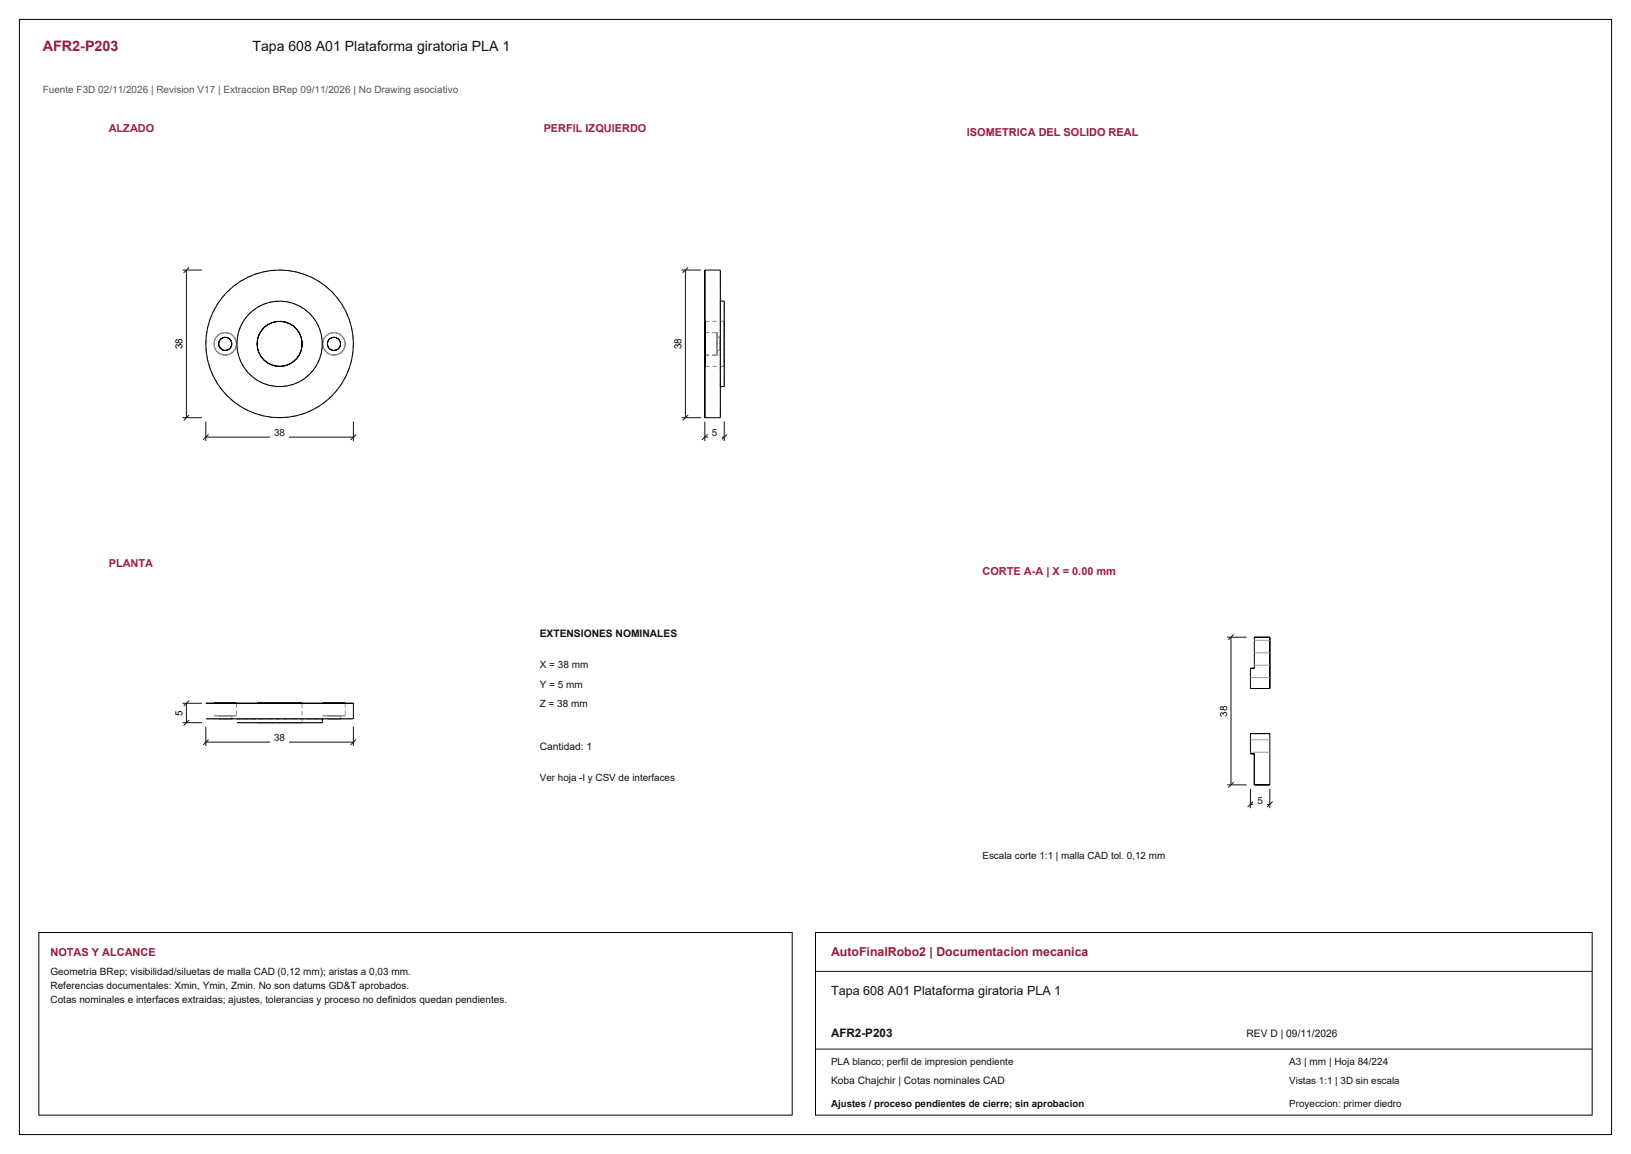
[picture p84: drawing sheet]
<svg xmlns="http://www.w3.org/2000/svg" width="420mm" height="297mm" viewBox="0 0 420 297" stroke-linecap="round" stroke-linejoin="round" font-family="sans-serif">
<defs><g id="words">
<text font-size="3.7" fill="#981b39" x="11" y="13">AFR2-P203</text>
<text font-size="3.6" fill="#111" x="65" y="13">Tapa 608 A01 Plataforma giratoria PLA 1</text>
<text font-size="3.2" fill="#981b39" x="214" y="246">AutoFinalRobo2 | Documentacion mecanica</text>
<text font-size="3.2" fill="#111" x="214" y="256">Tapa 608 A01 Plataforma giratoria PLA 1</text>
<text font-size="3" fill="#111" x="214" y="267">AFR2-P203</text>
<g font-size="2.8" fill="#a91843">
<text x="28" y="34">ALZADO</text>
<text x="140" y="34">PERFIL IZQUIERDO</text>
<text x="28" y="146">PLANTA</text>
<text x="253" y="148">CORTE A-A | X = 0.00 mm</text>
</g>
<g font-size="2.8" fill="#981b39">
<text x="249" y="35">ISOMETRICA DEL SOLIDO REAL</text>
<text x="13" y="246">NOTAS Y ALCANCE</text>
</g>
<text font-size="2.6" fill="#555" x="11" y="24">Fuente F3D 02/11/2026 | Revision V17 | Extraccion BRep 09/11/2026 | No Drawing asociativo</text>
<g font-size="2.6" fill="#111">
<text x="139" y="164">EXTENSIONES NOMINALES</text>
<text x="139" y="172">X = 38 mm</text>
<text x="139" y="177">Y = 5 mm</text>
<text x="139" y="182">Z = 38 mm</text>
<text x="139" y="193">Cantidad: 1</text>
<text x="13" y="251">Geometria BRep; visibilidad/siluetas de malla CAD (0,12 mm); aristas a 0,03 mm.</text>
<text x="13" y="254.6">Referencias documentales: Xmin, Ymin, Zmin. No son datums GD&amp;T aprobados.</text>
<text x="13" y="258.2">Cotas nominales e interfaces extraidas; ajustes, tolerancias y proceso no definidos quedan pendientes.</text>
<text x="321" y="267">REV D | 09/11/2026</text>
<text x="332" y="274">A3 | mm | Hoja 84/224</text>
<text x="214" y="279">Koba Chajchir | Cotas nominales CAD</text>
</g>
<g font-size="2.5">
<text x="47" y="89.9" transform="rotate(-90 47 89.9)">38</text>
<text x="175.5" y="89.9" transform="rotate(-90 175.5 89.9)">38</text>
<text x="47" y="184.2" transform="rotate(-90 47 184.2)">5</text>
<text x="316" y="184.4" transform="rotate(-90 316 184.4)">38</text>
</g>
<g font-size="2.5" fill="#111">
<text x="70.6" y="112.3">38</text>
<text x="183.3" y="112.3">5</text>
<text x="70.6" y="190.8">38</text>
<text x="139" y="201">Ver hoja -I y CSV de interfaces</text>
<text x="323.8" y="206.8">5</text>
<text x="253" y="221">Escala corte 1:1 | malla CAD tol. 0,12 mm</text>
<text x="214" y="274">PLA blanco; perfil de impresion pendiente</text>
<text x="332" y="279">Vistas 1:1 | 3D sin escala</text>
<text x="214" y="285">Ajustes / proceso pendientes de cierre; sin aprobacion</text>
<text x="332" y="285">Proyeccion: primer diedro</text>
</g>
</g></defs>
<g fill="none" stroke="#000" stroke-width=".26">
<path d="M5 5h410v287h-410z"/>
<circle cx="58" cy="88.5" r="1.7"/>
<circle cx="72" cy="88.5" r="5.8"/>
<circle cx="72" cy="88.5" r="11"/>
<circle cx="72" cy="88.5" r="19"/>
<circle cx="86" cy="88.5" r="1.7"/>
</g>
<g fill="none" stroke="#8c8c8c" stroke-width=".26" stroke-dasharray="1.1 .8" stroke-linecap="butt">
<path d="M55.9 78.4l1.2-1.7M57.1 76.7l1.5-1.6M58.6 75.1l1.6-1.5M60.2 73.6l1.7-1.2M61.9 72.4l1.9-1M63.8 71.4l1.9-.8M65.7 70.6l2.1-.6M66.3 79.1l1.4-.7M67.7 78.4l1.5-.5M67.8 70l2.1-.4M69.2 77.9l1.6-.3M69.9 69.6l2.1-.1"/>
<path d="M70.8 77.6l1.6-.1M72 69.5l2.1 .1M72.4 77.5l1.6 .2M74 77.7l1.6 .4M74.1 69.6l2.1 .4M75.6 78.1l1.4 .6M76.2 70l2.1 .6M77 78.7l1.4 .9M78.3 70.6l1.9 .8M78.4 79.6l1.2 1M80.2 71.4l1.9 1M82.1 72.4l1.7 1.2"/>
<path d="M83.8 73.6l1.6 1.5M85.4 75.1l1.5 1.6M86.9 76.7l1.2 1.7M88.1 78.4l1 1.9M53 88.5l.1-2.1M53.1 86.4l.4-2.1M53.1 90.6l-.1-2.1M53.5 84.3l.6-2.1M53.5 92.7l-.4-2.1M54.1 82.2l.8-1.9M54.1 94.8l-.6-2.1M54.9 80.3l1-1.9"/>
<path d="M54.9 96.7l-.8-1.9M55.1 88.5l.1 .8M55.1 88.5l.1-.8M55.2 89.3l.4 .8M55.2 87.7l-.1 .8M55.2 87.7l.4-.8M55.2 89.3l-.1-.8M55.6 90.1l.5 .6M55.6 86.9l-.4 .8M55.6 86.9l.5-.6M55.6 90.1l-.4-.8M55.9 98.6l-1-1.9"/>
<path d="M56.1 90.7l.7 .4M56.1 86.3l-.5 .6M56.1 86.3l.7-.4M56.1 90.7l-.5-.6M56.8 91.1l.8 .3M56.8 85.9l-.7 .4M56.8 85.9l.8-.3M56.8 91.1l-.7-.4M57.6 91.4h.8M57.6 85.6l-.8 .3M57.6 85.6h.8M57.6 91.4l-.8-.3"/>
<path d="M58.4 91.4l.8-.3M58.4 85.6h-.8M58.4 85.6l.8 .3M58.4 91.4h-.8M59.2 91.1l.7-.4M59.2 85.9l-.8-.3M59.2 85.9l.7 .4M59.2 91.1l-.8 .3M59.9 90.7l.5-.6M59.9 86.3l-.7-.4M59.9 86.3l.5 .6M59.9 90.7l-.7 .4"/>
<path d="M60.4 90.1l.4-.8M60.4 86.9l-.5-.6M60.4 86.9l.4 .8M60.4 90.1l-.5 .6M60.8 89.3l.1-.8M60.8 87.7l-.4-.8M60.8 87.7l.1 .8M60.8 89.3l-.4 .8M60.9 88.5l-.1-.8M60.9 88.5l-.1 .8M61 88.5l.1-1.6M61.1 86.9l.4-1.6"/>
<path d="M61.1 90.1l-.1-1.6M61.5 85.3l.5-1.5M61.5 91.7l-.4-1.6M62 83.8l.8-1.4M62 93.2l-.5-1.5M62.8 82.4l1-1.2M62.8 94.6l-.8-1.4M63.8 81.2l1.2-1.2M63.8 95.8l-1-1.2M65 80l1.3-.9M65 97l-1.2-1.2M66.3 97.9l-1.3-.9"/>
<path d="M67.7 98.6l-1.4-.7M69.2 99.1l-1.5-.5M70.8 99.4l-1.6-.3M72.4 99.5l-1.6-.1M74 99.3l-1.6 .2M75.6 98.9l-1.6 .4M77 98.3l-1.4 .6M78.4 97.4l-1.4 .9M79.6 80.6l1.1 1.2M79.6 96.4l-1.2 1M80.7 81.8l.9 1.3M80.7 95.2l-1.1 1.2"/>
<path d="M81.6 83.1l.7 1.5M81.6 93.9l-.9 1.3M82.3 84.6l.4 1.5M82.3 92.4l-.7 1.5M82.7 86.1l.3 1.6M82.7 90.9l-.4 1.5M83 87.7v1.6M83 89.3l-.3 1.6M83.1 88.5l.1 .8M83.1 88.5l.1-.8M83.2 89.3l.4 .8M83.2 87.7l-.1 .8"/>
<path d="M83.2 87.7l.4-.8M83.2 89.3l-.1-.8M83.6 90.1l.5 .6M83.6 86.9l-.4 .8M83.6 86.9l.5-.6M83.6 90.1l-.4-.8M84.1 90.7l.7 .4M84.1 86.3l-.5 .6M84.1 86.3l.7-.4M84.1 90.7l-.5-.6M84.8 91.1l.8 .3M84.8 85.9l-.7 .4"/>
<path d="M84.8 85.9l.8-.3M84.8 91.1l-.7-.4M85.6 91.4h.8M85.6 85.6l-.8 .3M85.6 85.6h.8M85.6 91.4l-.8-.3M86.4 91.4l.8-.3M86.4 85.6h-.8M86.4 85.6l.8 .3M86.4 91.4h-.8M87.2 91.1l.7-.4M87.2 85.9l-.8-.3"/>
<path d="M87.2 85.9l.7 .4M87.2 91.1l-.8 .3M87.9 90.7l.5-.6M87.9 86.3l-.7-.4M87.9 86.3l.5 .6M87.9 90.7l-.7 .4M88.1 98.6l-1.2 1.7M88.4 90.1l.4-.8M88.4 86.9l-.5-.6M88.4 86.9l.4 .8M88.4 90.1l-.5 .6M88.8 89.3l.1-.8"/>
<path d="M88.8 87.7l-.4-.8M88.8 87.7l.1 .8M88.8 89.3l-.4 .8M88.9 88.5l-.1-.8M88.9 88.5l-.1 .8M89.1 80.3l.8 1.9M89.1 96.7l-1 1.9M89.9 82.2l.6 2.1M89.9 94.8l-.8 1.9M90.5 84.3l.4 2.1M90.5 92.7l-.6 2.1M90.9 86.4l.1 2.1"/>
<path d="M90.9 90.6l-.4 2.1M91 88.5l-.1 2.1M57.1 100.3l-1.2-1.7M58.6 101.9l-1.5-1.6M60.2 103.4l-1.6-1.5M61.9 104.6l-1.7-1.2M63.8 105.6l-1.9-1M65.7 106.4l-1.9-.8M67.8 107l-2.1-.6M69.9 107.4l-2.1-.4M72 107.5l-2.1-.1M74.1 107.4l-2.1 .1"/>
<path d="M76.2 107l-2.1 .4M78.3 106.4l-2.1 .6M80.2 105.6l-1.9 .8M82.1 104.6l-1.9 1M83.8 103.4l-1.7 1.2M85.4 101.9l-1.6 1.5M86.9 100.3l-1.5 1.6"/>
</g>
<path d="M53 108.5v5M53 112.5h38M53.7 111.8l-1.4 1.4M91 108.5v5M91.7 111.8l-1.4 1.4" fill="none" stroke="#111" stroke-width=".26"/>
<path d="M69.6 110.4h4.8v3h-4.8z" fill-rule="evenodd" fill="#fff"/>
<path d="M47 69.5h5M48 69.5v38M48.7 68.8l-1.4 1.4M47 107.5h5M48.7 106.8l-1.4 1.4" fill="none" stroke="#111" stroke-width=".26"/>
<path d="M44.2 86.4h3.2v4.2h-3.2z" fill-rule="evenodd" fill="#fff"/>
<g fill="none" stroke="#8c8c8c" stroke-width=".26" stroke-dasharray="1.1 .8" stroke-linecap="butt">
<path d="M185.5 79.1v-.7M185.5 78.4v-.5M185.5 77.9v-.3M185.5 77.6v-.1M185.5 77.5v.2M185.5 77.7v.4M185.5 78.1v.6M185.5 78.7v.9M185.5 79.6v1M185.5 69.6v-.1M185.5 69.5v.1M185.5 69.6v.4"/>
<path d="M185.5 70v.6M185.5 70.6v.8M185.5 71.4v1M185.5 72.4v1.2M185.5 73.6v1.5M185.5 75.1v1.6M185.5 76.7v1.7M185.5 78.4v1.9M186.5 77.6v-.1M186.5 77.5v.2M186.5 77.7v.4M186.5 78.1v.6"/>
<path d="M186.5 78.7v.9M186.5 79.6v1M181.5 91.4h3.2M181.5 85.6h3.2M184.7 88.5v-.8M184.7 87.7v-.8M184.7 86.9v-.6M184.7 86.3v-.4M184.7 85.9v-.3M184.7 85.6v.3M184.7 85.9v.4M184.7 86.3v.6"/>
<path d="M184.7 86.9v.8M184.7 87.7v.8M184.7 88.5v.8M184.7 89.3v.8M184.7 90.1v.6M184.7 90.7v.4M184.7 91.1v.3M184.7 91.4v-.3M184.7 91.1v-.4M184.7 90.7v-.6M184.7 90.1v-.8M184.7 89.3v-.8"/>
<path d="M184.7 88.5v-.6M184.7 87.9v-.5M184.7 87.4v-.4M184.7 87v-.2M184.7 86.8v.1M184.7 86.9v.2M184.7 87.1v.5M184.7 87.6v.6M184.7 88.2v.6M184.7 88.8v.6M184.7 89.4v.5M184.7 89.9v.2"/>
<path d="M184.7 90.1v.1M184.7 90.2v-.2M184.7 90v-.4M184.7 89.6v-.5M184.7 89.1v-.6M184.7 90.2h.8M184.7 86.8h.8M185.5 88.5v-.6M185.5 87.9v-.5M185.5 87.4v-.4M185.5 87v-.2M185.5 86.8v.1"/>
<path d="M185.5 86.9v.2M185.5 87.1v.5M185.5 87.6v.6M185.5 88.2v.6M185.5 88.8v.6M185.5 89.4v.5M185.5 89.9v.2M185.5 90.1v.1M185.5 90.2v-.2M185.5 90v-.4M185.5 89.6v-.5M185.5 89.1v-.6"/>
<path d="M185.5 88.5v-1.6M185.5 86.9v-1.6M185.5 85.3v-1.5M185.5 83.8v-1.4M185.5 82.4v-1.2M185.5 81.2v-1.2M185.5 80v-.9M185.5 80.6v1.2M185.5 81.8v1.3M185.5 83.1v1.5M185.5 84.6v1.5M185.5 86.1v1.6"/>
<path d="M185.5 87.7v1.6M185.5 89.3v1.6M185.5 90.9v1.5M185.5 92.4v1.5M185.5 93.9v1.3M185.5 95.2v1.2M185.5 96.4v1M185.5 97.4v.9M185.5 98.3v.6M185.5 98.9v.4M185.5 99.3v.2M185.5 99.5v-.1"/>
<path d="M185.5 99.4v-.3M185.5 99.1v-.5M185.5 98.6v-.7M185.5 97.9v-.9M185.5 97v-1.2M185.5 95.8v-1.2M185.5 94.6v-1.4M185.5 93.2v-1.5M185.5 91.7v-1.6M185.5 90.1v-1.6M185.5 80.3v1.9M185.5 82.2v2.1"/>
<path d="M185.5 84.3v2.1M185.5 86.4v2.1M185.5 88.5v2.1M185.5 90.6v2.1M185.5 92.7v2.1M185.5 94.8v1.9M185.5 96.7v1.9M185.5 98.6v1.7M186.5 80.6v1.2M186.5 81.8v1.3M186.5 83.1v1.5M186.5 84.6v1.5"/>
<path d="M186.5 86.1v1.6M186.5 87.7v1.6M186.5 89.3v1.6M186.5 90.9v1.5M186.5 92.4v1.5M186.5 93.9v1.3M186.5 95.2v1.2M186.5 96.4v1M186.5 97.4v.9M186.5 98.3v.6M186.5 98.9v.4M186.5 99.3v.2"/>
<path d="M186.5 99.5v-.1M186.5 88.5v1.2M186.5 89.7v1.1M186.5 90.8v1M186.5 91.8v.9M186.5 92.7v.7M186.5 93.4v.5M186.5 93.9v.3M186.5 94.2v.1M186.5 94.3v-.2M186.5 94.1v-.4M186.5 93.7v-.6"/>
<path d="M186.5 93.1v-.8M186.5 92.3v-1M186.5 91.3v-1.1M186.5 90.2v-1.1M186.5 89.1v-1.2M186.5 87.9v-1.1M186.5 86.8v-1.1M186.5 85.7v-1M186.5 84.7v-.8M186.5 83.9v-.6M186.5 83.3v-.4M186.5 82.9v-.2"/>
<path d="M186.5 82.7v.1M186.5 82.8v.3M186.5 83.1v.5M186.5 83.6v.7M186.5 84.3v.9M186.5 85.2v1M186.5 86.2v1.1M186.5 87.3v1.2M186.5 82.7h-5M186.5 94.3h-5M185.5 100.3v1.6M185.5 101.9v1.5"/>
<path d="M185.5 103.4v1.2M185.5 104.6v1M185.5 105.6v.8M185.5 106.4v.6M185.5 107v.4M185.5 107.4v.1M185.5 107.5v-.1"/>
</g>
<path d="M185.5 69.5h-4v38h4M185.5 69.6v37.8M185.5 77.5h1M186.5 77.6v21.8M181.5 91.4h.1M181.5 85.6h.1M185.5 99.5h1" fill="none" stroke="#000" stroke-width=".26"/>
<path d="M181.5 108.5v5M181.5 112.5h5M182.2 111.8l-1.4 1.4M186.5 108.5v5M187.2 111.8l-1.4 1.4" fill="none" stroke="#111" stroke-width=".26"/>
<path d="M182.3 110.4h3.4v3h-3.4z" fill-rule="evenodd" fill="#fff"/>
<path d="M175.5 69.5h5M176.5 69.5v38M177.2 68.8l-1.4 1.4M175.5 107.5h5M177.2 106.8l-1.4 1.4" fill="none" stroke="#111" stroke-width=".26"/>
<path d="M172.7 86.4h3.2v4.2h-3.2z" fill-rule="evenodd" fill="#fff"/>
<g fill="none" stroke="#8c8c8c" stroke-width=".26" stroke-dasharray="1.1 .8" stroke-linecap="butt">
<path d="M53 185h.1M53.1 185h-.1M53.5 185h-.4M54.1 185h-.6M54.9 185h-.8M55.1 184.2h.1M55.2 184.2h.4M55.2 184.2h-.1M55.6 184.2h.5M55.6 184.2h-.4M55.9 185h-1M56.1 184.2h.7"/>
<path d="M56.1 184.2h-.5M56.3 184.2h.1M56.3 185h.1M56.4 184.2h.3M56.4 184.2h-.1M56.4 185h.3M56.4 185h-.1M56.7 184.2h.5M56.7 184.2h-.3M56.7 185h.5M56.7 185h-.3M56.8 184.2h.8"/>
<path d="M56.8 184.2h-.7M57.1 185h-1.2M57.2 184.2h.6M57.2 184.2h-.5M57.2 185h.6M57.2 185h-.5M57.6 184.2h.8M57.6 184.2h-.8M57.8 184.2h.7M57.8 184.2h-.6M57.8 185h.7M57.8 185h-.6"/>
<path d="M58.4 184.2h.8M58.4 184.2h-.8M58.5 184.2h.5M58.5 184.2h-.7M58.5 185h.5M58.5 185h-.7M58.6 185h-1.5M59 184.2h.4M59 184.2h-.5M59 185h.4M59 185h-.5M59.2 184.2h.7"/>
<path d="M59.2 184.2h-.8M59.4 184.2h.3M59.4 184.2h-.4M59.4 185h.3M59.4 185h-.4M59.7 184.2h-.3M59.7 185h-.3M59.7 184.2v.8M59.9 184.2h.5M59.9 184.2h-.7M60.2 185h-1.6M60.4 184.2h.4"/>
<path d="M60.4 184.2h-.5M60.8 184.2h.1M60.8 184.2h-.4M60.9 184.2h-.1M60.9 181v3.2M61 185h.1M61 186h.1M61.1 185h.4M61.1 185h-.1M61.1 186h-.1M61.5 185h.5M61.5 185h-.4"/>
<path d="M61.5 186h-.4M61.9 185h-1.7M62 185h.8M62 185h-.5M62 186h-.5M62.8 185h1M62.8 185h-.8M62.8 186h-.8M63.8 185h-1.9M63.8 185h1.2M63.8 185h-1M63.8 186h-1"/>
<path d="M65 185h1.3M65 185h-1.2M65 186h-1.2M65.7 185h-1.9M66.2 186h.1M66.3 185h1.4M66.3 185h-1.3M66.3 186h-1.3M66.3 186h.4M66.3 186h-.1M66.7 186h.5M66.7 186h-.4"/>
<path d="M67.2 186h.8M67.2 186h-.5M67.7 185h1.5M67.7 185h-1.4M67.7 186h-1.4M67.8 185h-2.1M68 186h.9M68 186h-.8M68.9 186h1.1M68.9 186h-.9M69.2 185h1.6M69.2 185h-1.5"/>
<path d="M69.2 186h-1.5M69.9 185h-2.1M70 186h1.1M70 186h-1.1M70.8 185h1.6M70.8 185h-1.6M70.8 186h-1.6M71.1 186h1.2M71.1 186h-1.1M72 185h-2.1M72.3 186h1.2M72.3 186h-1.2"/>
<path d="M72.4 185h1.6M72.4 185h-1.6M72.4 186h-1.6M73.5 186h1.1M73.5 186h-1.2M74 185h1.6M74 185h-1.6M74 186h-1.6M74.1 185h-2.1M74.6 186h1M74.6 186h-1.1M75.6 186h.8"/>
<path d="M75.6 186h-1M75.6 185h1.4M75.6 185h-1.6M75.6 186h-1.6M76.2 185h-2.1M76.4 186h.7M76.4 186h-.8M77 185h1.4M77 185h-1.4M77 186h-1.4M77.1 186h.4M77.1 186h-.7"/>
<path d="M77.5 186h.3M77.5 186h-.4M77.8 186h-.3M77.8 186v-5M78.3 185h-2.1M78.4 185h1.2M78.4 185h-1.4M78.4 186h-1.4M79.6 185h1.1M79.6 185h-1.2M79.6 186h-1.2M80.2 185h-1.9"/>
<path d="M80.7 185h.9M80.7 185h-1.1M80.7 186h-1.1M81.6 185h.7M81.6 185h-.9M81.6 186h-.9M82.1 185h-1.9M82.3 185h.4M82.3 185h-.7M82.3 186h-.7M82.7 185h.3M82.7 185h-.4"/>
<path d="M82.7 186h-.4M83 185h-.3M83 186h-.3M83.1 184.2h.1M83.2 184.2h.4M83.2 184.2h-.1M83.6 184.2h.5M83.6 184.2h-.4M83.8 185h-1.7M84.1 184.2h.7M84.1 184.2h-.5M84.3 184.2h.1"/>
<path d="M84.3 185h.1M84.4 184.2h.3M84.4 184.2h-.1M84.4 185h.3M84.4 185h-.1M84.7 184.2h.5M84.7 184.2h-.3M84.7 185h.5M84.7 185h-.3M84.8 184.2h.8M84.8 184.2h-.7M85.2 184.2h.6"/>
<path d="M85.2 184.2h-.5M85.2 185h.6M85.2 185h-.5M85.4 185h-1.6M85.6 184.2h.8M85.6 184.2h-.8M85.8 184.2h.7M85.8 184.2h-.6M85.8 185h.7M85.8 185h-.6M86.4 184.2h.8M86.4 184.2h-.8"/>
<path d="M86.5 184.2h.5M86.5 184.2h-.7M86.5 185h.5M86.5 185h-.7M86.9 185h-1.5M87 184.2h.4M87 184.2h-.5M87 185h.4M87 185h-.5M87.2 184.2h.7M87.2 184.2h-.8M87.4 184.2h.3"/>
<path d="M87.4 184.2h-.4M87.4 185h.3M87.4 185h-.4M87.7 184.2h-.3M87.7 185h-.3M87.7 184.2v.8M87.9 184.2h.5M87.9 184.2h-.7M88.1 185h-1.2M88.4 184.2h.4M88.4 184.2h-.5M88.8 184.2h.1"/>
<path d="M88.8 184.2h-.4M88.9 184.2h-.1M88.9 181v3.2M89.1 185h-1M89.9 185h-.8M90.5 185h-.6M90.9 185h.1M90.9 185h-.4M91 185h-.1"/>
</g>
<path d="M53 181h38v4M53.1 185h37.8M77.8 181h.1M83 185v1h-21.9" fill="none" stroke="#000" stroke-width=".26"/>
<path d="M53 187v5M53 191h38M53.7 190.3l-1.4 1.4M91 187v5M91.7 190.3l-1.4 1.4" fill="none" stroke="#111" stroke-width=".26"/>
<path d="M69.6 188.9h4.8v3h-4.8z" fill-rule="evenodd" fill="#fff"/>
<path d="M47 186h5M47 181h5M48 181v5M48.7 185.3l-1.4 1.4M48.7 180.3l-1.4 1.4" fill="none" stroke="#111" stroke-width=".26"/>
<path d="M44.2 182.1h3.2v2.8h-3.2z" fill-rule="evenodd" fill="#fff"/>
<path d="M323 164h4v13.2h-5v-5.2h1zM322 188.8h5v13.2h-4v-8h-1z" fill="none" stroke="#000" stroke-width=".26"/>
<path d="M322 203v5M322 207h5M322.7 206.3l-1.4 1.4M327 203v5M327.7 206.3l-1.4 1.4" fill="none" stroke="#111" stroke-width=".26"/>
<path d="M322.8 204.9h3.4v3h-3.4z" fill-rule="evenodd" fill="#fff"/>
<path d="M316 164h5M317 164v38M317.7 163.3l-1.4 1.4M316 202h5M317.7 201.3l-1.4 1.4" fill="none" stroke="#111" stroke-width=".26"/>
<path d="M313.2 180.9h3.2v4.2h-3.2z" fill-rule="evenodd" fill="#fff"/>
<path d="M322 174.4h5M323 171.2h4M323 168h4M323 164.8h4M322 193.6h5M322 190.4h5" fill="none" stroke="#9a9a9a" stroke-width=".26"/>
<path d="M10 240h194v47h-194zM210 240h200v47h-200z" fill="none" stroke="#000" stroke-width=".26"/>
<path d="M210 250h200M210 270h200" fill="none" stroke="#111" stroke-width=".26"/>
<use href="#words"/>
</svg>
